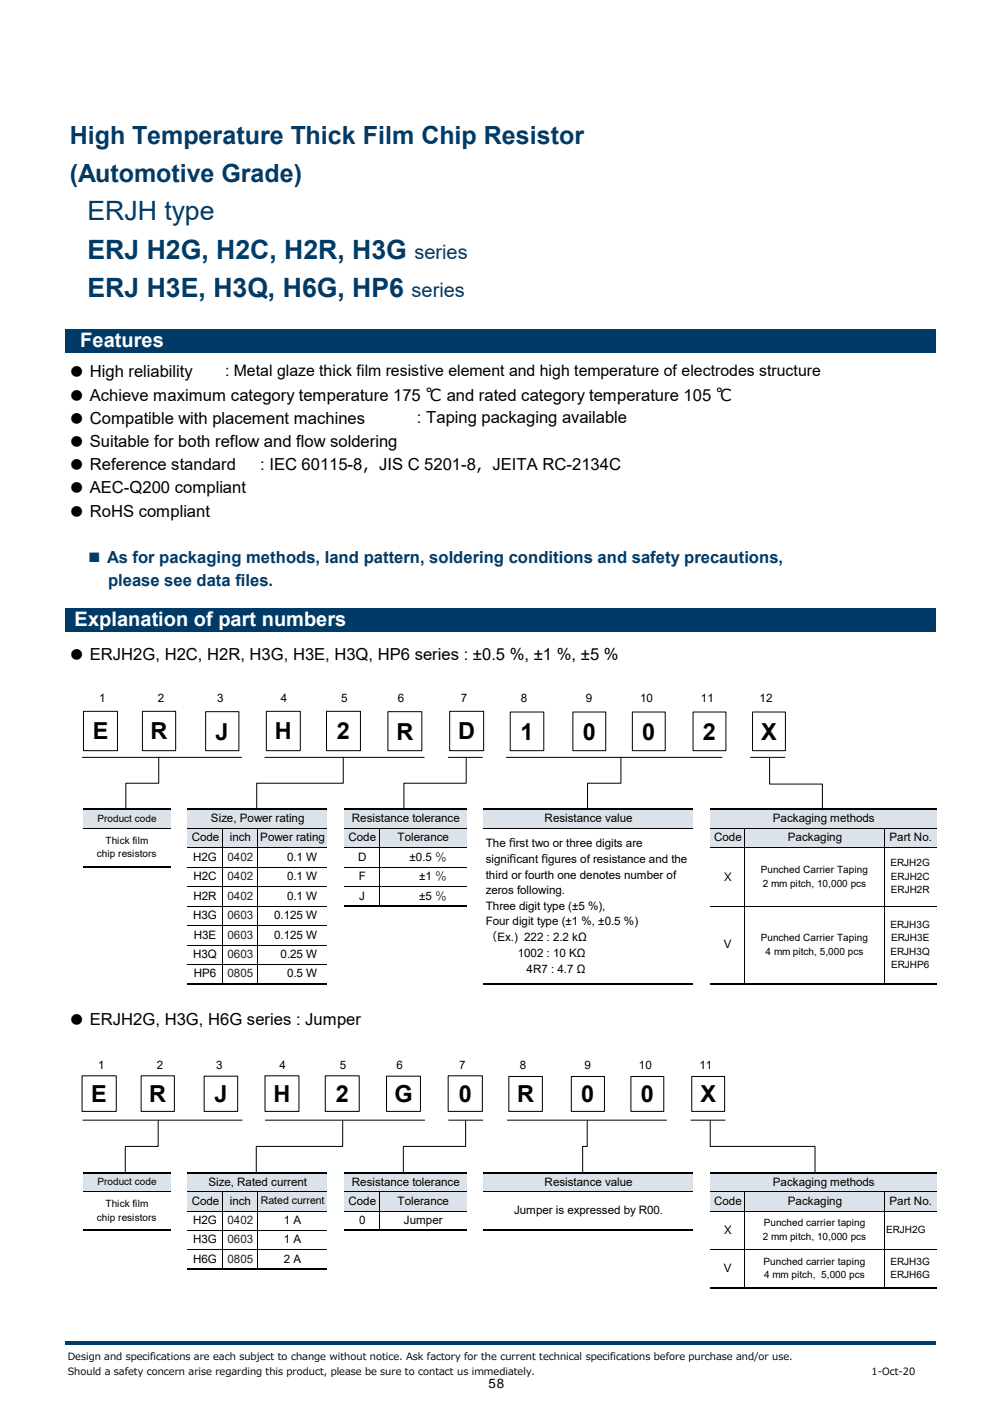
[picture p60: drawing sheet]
<svg xmlns="http://www.w3.org/2000/svg" width="210mm" height="297mm" viewBox="0 0 210 297" stroke-linecap="round" stroke-linejoin="round" font-family="sans-serif">
<defs><g id="words">
<g font-size="5.6" fill="#003b68">
<text x="18.5" y="46.6">ERJH type</text>
<text x="18.5" y="54.7">ERJ H2G, H2C, H2R, H3G</text>
<text x="18.5" y="62.8">ERJ H3E, H3Q, H6G, HP6</text>
</g>
<g font-size="5.3" fill="#003b68">
<text x="14.8" y="30.5">High Temperature Thick Film Chip Resistor</text>
<text x="14.8" y="38.6">(Automotive Grade)</text>
</g>
<g font-size="5">
<text x="19.6" y="156.4">E</text>
<text x="31.9" y="156.4">R</text>
<text x="45.6" y="156.5">J</text>
<text x="58.2" y="156.4">H</text>
<text x="71.3" y="156.4">2</text>
<text x="83.9" y="156.5">R</text>
<text x="96.9" y="156.4">D</text>
<text x="110.1" y="156.5">1</text>
<text x="123.2" y="156.5">0</text>
<text x="135.8" y="156.5">0</text>
<text x="148.7" y="156.5">2</text>
<text x="161" y="156.5">X</text>
<text x="19.3" y="233.1">E</text>
<text x="31.6" y="233.1">R</text>
<text x="45.3" y="233.2">J</text>
<text x="57.9" y="233.1">H</text>
<text x="71" y="233.1">2</text>
<text x="83.4" y="233.2">G</text>
<text x="97" y="233.1">0</text>
<text x="109.4" y="233.2">R</text>
<text x="122.9" y="233.2">0</text>
<text x="135.5" y="233.2">0</text>
<text x="148.1" y="233.2">X</text>
</g>
<g font-size="4.2" fill="#003b68">
<text x="87.6" y="54.7">series</text>
<text x="87" y="62.8">series</text>
</g>
<g font-size="4.2" fill="#fff">
<text x="17" y="73.5">Features</text>
<text x="15.8" y="132.5">Explanation of part numbers</text>
</g>
<g font-size="3.5">
<text x="14.5" y="79.8">● High reliability</text>
<text x="14.5" y="84.8">● Achieve maximum category temperature 175 ℃ and rated category temperature 105 ℃</text>
<text x="14.5" y="89.7">● Compatible with placement machines</text>
<text x="88.2" y="89.5">: Taping packaging available</text>
<text x="14.5" y="94.6">● Suitable for both reflow and flow soldering</text>
<text x="14.5" y="99.5">● Reference standard</text>
<text x="55" y="99.5">: IEC 60115-8，JIS C 5201-8，JEITA RC-2134C</text>
<text x="14.5" y="104.4">● AEC-Q200 compliant</text>
<text x="14.5" y="109.3">● RoHS compliant</text>
<text x="14.5" y="139.5">● ERJH2G, H2C, H2R, H3G, H3E, H3Q, HP6 series : ±0.5 %, ±1 %, ±5 %</text>
<text x="14.5" y="216.9">● ERJH2G, H3G, H6G series : Jumper</text>
</g>
<g font-size="3.5" fill="#003b68">
<text x="18.2" y="119.1">■ As for packaging methods, land pattern, soldering conditions and safety precautions,</text>
<text x="22.9" y="123.9">please see data files.</text>
</g>
<text font-size="3.3" x="47.6" y="79.6">: Metal glaze thick film resistive element and high temperature of electrodes structure</text>
<text font-size="2.8" x="103.3" y="293.5">58</text>
<g font-size="2.5">
<text x="21" y="148.4">1</text>
<text x="33.4" y="148.4">2</text>
<text x="46" y="148.4">3</text>
<text x="59.4" y="148.4">4</text>
<text x="72.1" y="148.4">5</text>
<text x="84.1" y="148.4">6</text>
<text x="97.4" y="148.4">7</text>
<text x="110.2" y="148.5">8</text>
<text x="123.9" y="148.4">9</text>
<text x="135.4" y="148.4">10</text>
<text x="148.2" y="148.4">11</text>
<text x="160.7" y="148.4">12</text>
<text x="44.6" y="173.9">Size, Power rating</text>
<text x="74.4" y="173.9">Resistance tolerance</text>
<text x="115.2" y="173.9">Resistance value</text>
<text x="163.4" y="173.9">Packaging methods</text>
<text x="40.6" y="178">Code</text>
<text x="48.6" y="178">inch</text>
<text x="55" y="178">Power rating</text>
<text x="73.7" y="178">Code</text>
<text x="84.1" y="178">Tolerance</text>
<text x="102.7" y="179.1">The frst two or three digits are</text>
<text x="107.7" y="179.1">i</text>
<text x="151" y="178">Code</text>
<text x="166.6" y="178">Packaging</text>
<text x="188.1" y="178">Part No.</text>
<text x="40.9" y="182.1">H2G</text>
<text x="60.7" y="182.1">0.1 W</text>
<text x="75.7" y="182.1">D</text>
<text x="86.6" y="182.1">±0.5 ％</text>
<text x="102.7" y="182.7">signifcant fgures of resistance and the</text>
<text x="102.7" y="186">third or fourth one denotes number of</text>
<text x="107.8" y="182.7">i</text>
<text x="114.5" y="182.7">i</text>
<text x="40.9" y="186.2">H2C</text>
<text x="40.9" y="190.3">H2R</text>
<text x="60.7" y="186.2">0.1 W</text>
<text x="60.7" y="190.3">0.1 W</text>
<text x="75.9" y="186.2">F</text>
<text x="76" y="190.3">J</text>
<text x="88.6" y="190.3">±5 ％</text>
<text x="88.6" y="186.2">±1 ％</text>
<text x="102.7" y="189.2">zeros following.</text>
<text x="152.7" y="186.3">Ｘ</text>
<text x="40.9" y="194.4">H3G</text>
<text x="58" y="194.4">0.125 W</text>
<text x="102.7" y="192.4">Three digit type (±5 %),</text>
<text x="102.7" y="195.6">Four digit type (±1 %, ±0.5 %)</text>
<text x="40.9" y="202.6">H3Q</text>
<text x="41" y="198.5">H3E</text>
<text x="58" y="198.5">0.125 W</text>
<text x="59.4" y="202.7">0.25 W</text>
<text x="102.7" y="199.1">（Ex.) 222 : 2.2 kΩ</text>
<text x="109.5" y="202.4">1002 : 10 KΩ</text>
<text x="153.1" y="200.6">V</text>
<text x="41" y="206.8">HP6</text>
<text x="60.7" y="206.8">0.5 W</text>
<text x="111.4" y="205.9">4R7 : 4.7 Ω</text>
<text x="20.7" y="226.1">1</text>
<text x="33.2" y="226.1">2</text>
<text x="45.7" y="226.1">3</text>
<text x="59.1" y="226.1">4</text>
<text x="71.8" y="226.1">5</text>
<text x="83.9" y="226.1">6</text>
<text x="97.1" y="226.1">7</text>
<text x="109.9" y="226.2">8</text>
<text x="123.6" y="226.1">9</text>
<text x="135.1" y="226.1">10</text>
<text x="147.9" y="226.1">11</text>
<text x="44.1" y="250.8">Size, Rated current</text>
<text x="74.4" y="250.8">Resistance tolerance</text>
<text x="115.2" y="250.8">Resistance value</text>
<text x="163.4" y="250.8">Packaging methods</text>
<text x="40.6" y="254.9">Code</text>
<text x="48.6" y="254.9">inch</text>
<text x="73.7" y="254.9">Code</text>
<text x="84.1" y="254.9">Tolerance</text>
<text x="108.7" y="256.9">Jumper is expressed by R00.</text>
<text x="151" y="254.9">Code</text>
<text x="166.6" y="254.9">Packaging</text>
<text x="188.1" y="254.9">Part No.</text>
<text x="40.9" y="259">H2G</text>
<text x="40.9" y="263">H3G</text>
<text x="60" y="259">1 A</text>
<text x="60" y="263">1 A</text>
<text x="75.9" y="259">0</text>
<text x="85.4" y="259">Jumper</text>
<text x="152.7" y="261.1">Ｘ</text>
<text x="40.9" y="267.1">H6G</text>
<text x="60" y="267.1">2 A</text>
<text x="153.1" y="269.1">V</text>
</g>
<g font-size="2.5" fill="#231f20">
<text x="48.1" y="182.1">0402</text>
<text x="48.1" y="190.3">0402</text>
<text x="48.1" y="186.2">0402</text>
<text x="48.1" y="194.4">0603</text>
<text x="48.1" y="198.5">0603</text>
<text x="48.1" y="202.7">0603</text>
<text x="48.1" y="206.8">0805</text>
<text x="48.1" y="263">0603</text>
<text x="48.1" y="259">0402</text>
<text x="48.1" y="267.1">0805</text>
</g>
<text font-size="2.2" x="55.2" y="254.8">Rated current</text>
<g font-size="2.1">
<text x="20.6" y="173.8">Product code</text>
<text x="22.3" y="178.6">Thick film</text>
<text x="20.5" y="181.4">chip resistors</text>
<text x="160.9" y="184.7">Punched Carrier Taping</text>
<text x="188.3" y="183.3">ERJH2G</text>
<text x="161.3" y="187.5">2 mm pitch, 10,000 pcs</text>
<text x="188.4" y="186.1">ERJH2C</text>
<text x="188.4" y="189">ERJH2R</text>
<text x="188.3" y="196.3">ERJH3G</text>
<text x="160.9" y="199.1">Punched Carrier Taping</text>
<text x="161.9" y="201.9">4 mm pitch, 5,000 pcs</text>
<text x="188.3" y="201.9">ERJH3Q</text>
<text x="188.5" y="199.1">ERJH3E</text>
<text x="188.5" y="204.8">ERJHP6</text>
<text x="20.6" y="250.7">Product code</text>
<text x="22.3" y="255.4">Thick film</text>
<text x="20.5" y="258.2">chip resistors</text>
<text x="161.3" y="262.3">2 mm pitch, 10,000 pcs</text>
<text x="161.5" y="259.5">Punched carrier taping</text>
<text x="187.4" y="260.9">ERJH2G</text>
<text x="161.5" y="267.6">Punched carrier taping</text>
<text x="188.3" y="267.6">ERJH3G</text>
<text x="161.6" y="270.4">4 mm pitch, 5,000 pcs</text>
<text x="188.3" y="270.4">ERJH6G</text>
<text x="14.4" y="287.7">Design and specifications are each subject to change without notice. Ask factory for the current technical specifications before purchase and/or use.</text>
<text x="14.4" y="290.9">Should a safety concern arise regarding this product, please be sure to contact us immediately.</text>
<text x="184.3" y="290.9">1-Oct-20</text>
</g>
</g></defs>
<g fill="#003b68">
<path d="M13.8 69.6h184.2v5h-184.2z"/>
<path d="M13.8 128.6h184.2v5h-184.2z"/>
</g>
<g fill="#dbe2e9">
<path d="M17.5 171.2h18.5v4.1h-18.5z" fill-rule="evenodd"/>
<path d="M39.6 171.2h29.5v4.1h-29.5z" fill-rule="evenodd"/>
<path d="M72.8 171.2h25.8v4.1h-25.8z" fill-rule="evenodd"/>
<path d="M102.2 171.2h44.3v4.1h-44.3z" fill-rule="evenodd"/>
<path d="M39.6 175.3h29.5v4.1h-29.5z" fill-rule="evenodd"/>
<path d="M72.8 175.3h25.8v4.1h-25.8z" fill-rule="evenodd"/>
<path d="M17.5 248.1h18.5v4.1h-18.5z" fill-rule="evenodd"/>
<path d="M39.6 248.1h29.5v4.1h-29.5z" fill-rule="evenodd"/>
<path d="M72.8 248.1h25.8v4.1h-25.8z" fill-rule="evenodd"/>
<path d="M102.2 248.1h44.3v4.1h-44.3z" fill-rule="evenodd"/>
<path d="M39.6 252.1h29.5v4.1h-29.5z" fill-rule="evenodd"/>
<path d="M72.8 252.1h25.8v4.1h-25.8z" fill-rule="evenodd"/>
</g>
<g fill="#dbe2e9">
<path d="M150.1 171.2h47.9v4.1h-47.9z"/>
<path d="M150.1 175.3h47.9v4.1h-47.9z"/>
<path d="M150.1 248.1h47.9v4.1h-47.9z"/>
<path d="M150.1 252.1h47.9v4.1h-47.9z"/>
</g>
<g fill="none" stroke="#000" stroke-width=".34">
<path d="M17.5 171.2h18.5M39.6 171.2h29.5M72.8 171.2h25.8M102.2 171.2h44.3M150.1 171.2h47.9M17.5 183.5h18.5M72.8 191.7h25.8M39.6 208.1h29.5M102.2 208.1h44.3M150.1 208.1h47.9M17.5 248.1h18.5M39.6 248.1h29.5"/>
<path d="M72.8 248.1h25.8M102.2 248.1h44.3M150.1 248.1h47.9M17.5 260.3h18.5M39.6 268.4h29.5M72.8 260.3h25.8M102.2 260.3h44.3M150.1 272.5h47.9"/>
</g>
<g fill="none" stroke="#000" stroke-width=".21">
<path d="M17.5 175.3h18.5M39.6 175.3h29.5M39.6 179.4h29.5M47 175.3v32.6M54.4 175.3v32.6M72.8 175.3h25.8M72.8 179.4h25.8M80.2 175.3v16.2M102.2 175.3h44.3M150.1 175.3h47.9M150.1 179.4h47.9M157.5 175.3v32.6"/>
<path d="M187 175.3v32.6M39.6 183.5h29.5M39.6 187.6h29.5M39.6 191.7h29.5M39.6 195.8h29.5M39.6 199.9h29.5M72.8 183.5h25.8M72.8 187.6h25.8M150.1 191.7h47.9M39.6 204h29.5M17.5 252.2h18.5M39.6 252.2h29.5"/>
<path d="M39.6 256.2h29.5M47 252.2v16M54.4 252.2v16M72.8 252.2h25.8M72.8 256.2h25.8M80.2 252.2v7.9M102.2 252.2h44.3M150.1 252.2h47.9M150.1 256.2h47.9M157.5 252.2v20.1M187 252.2v20.1M39.6 260.3h29.5"/>
<path d="M39.6 264.4h29.5M150.1 264.4h47.9"/>
</g>
<path d="M13.8 283.7h184.2v.7h-184.2z" fill-rule="evenodd" fill="#003b68"/>
<g fill="none" stroke="#000" stroke-width=".21">
<path d="M17.7 150.5h7.1v8.3h-7.1zM30.1 150.5h7.1v8.3h-7.1zM43.5 150.6h7v8.2h-7zM56.3 150.5h7.2v8.3h-7.2zM69.1 150.5h7.1v8.3h-7.1zM82 150.6h7.2v8.2h-7.2zM95.1 150.5h7.2v8.3h-7.2zM107.9 150.6h7.1v8.2h-7.1zM121.2 150.6h6.9v8.2h-6.9zM133.7 150.6h7v8.2h-7zM146.6 150.6h6.9v8.2h-6.9zM159.2 150.6h6.9v8.2h-6.9z"/>
<path d="M17.4 160.2h33.8M33.6 160.1v5.6h-7v5.6M56 160.2h33.8M72.6 160.1v5.6h-18.3v5.6M94.8 160.2h7.3M98.6 160.1v5.6h-13.2v5.6M107 160.2h45.8M131.3 160.1v5.6h-7v5.6M158.6 160.2h7.5M162.8 160.3v5.6h11.1v5.5M17.4 227.6h7.2v7.5h-7.2zM17.5 237h33.8"/>
<path d="M29.8 227.6h7.1v7.5h-7.1zM33.5 237v5.5h-7v5.6M43.2 227.7h7.1v7.4h-7.1zM56 227.6h7.2v7.5h-7.2zM56.1 237h33.8M68.8 227.6h7.2v7.5h-7.2zM72.5 237v5.5h-18.3v5.6M81.7 227.7h7.2v7.4h-7.2zM94.8 227.6h7.2v7.5h-7.2zM94.8 237h7.4M98.5 237v5.5h-13.2v5.6M107.2 237h33.8"/>
<path d="M107.6 227.7h7.1v7.4h-7.1zM120.8 227.7h7v7.4h-7zM124.2 237v5.5h-1v5.6M133.4 227.7h7v7.4h-7zM146 237h7.4M146.3 227.7h7v7.4h-7zM150.2 237v5.5h22.2v5.6"/>
</g>
<use href="#words"/>
</svg>
